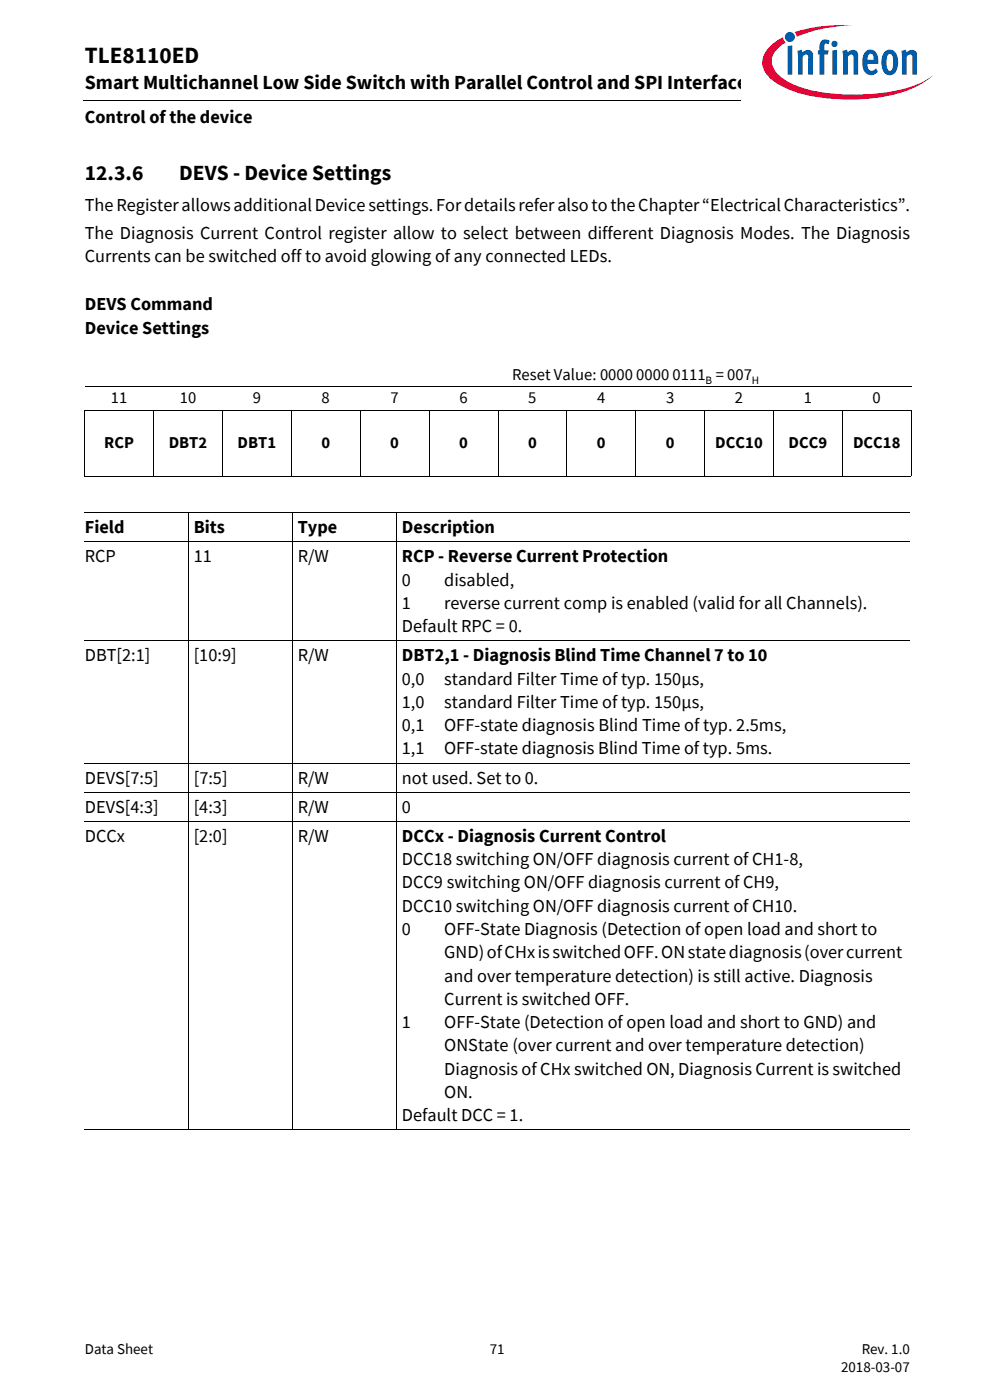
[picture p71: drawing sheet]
<svg xmlns="http://www.w3.org/2000/svg" width="210mm" height="297mm" viewBox="0 0 210 297" stroke-linecap="round" stroke-linejoin="round" font-family="sans-serif">
<defs><g id="words">
<text font-size="4.9" x="18" y="13.4">TLE8110ED</text>
<g font-size="4.6">
<text x="18" y="38.1">12.3.6</text>
<text x="38" y="38.1">DEVS - Device Settings</text>
</g>
<text font-size="4.2" x="18" y="19">Smart Multichannel Low Side Switch with Parallel Control and SPI Interface</text>
<g font-size="3.9">
<text x="18" y="26.2">Control of the device</text>
<text x="18" y="44.7">The Register allows additional Devicesettings. For details refer also to the Chapter “Electrical Characteristics”.</text>
<text x="18" y="50.7">The Diagnosis Current Control register allow to select between different Diagnosis Modes. The Diagnosis</text>
<text x="18" y="55.6">Currents can be switched off to avoid glowing of any connected LEDs.</text>
<text x="18" y="65.8">DEVS Command</text>
<text x="18" y="70.8">Device Settings</text>
<text x="18" y="113.1">Field</text>
<text x="41.1" y="113.1">Bits</text>
<text x="63.2" y="113.1">Type</text>
<text x="85.2" y="113.1">Description</text>
<text x="18" y="119.3">RCP</text>
<text x="41.1" y="119.3">11</text>
<text x="63.2" y="119.3">R/W</text>
<text x="85.2" y="119.3">RCP - Reverse Current Protection</text>
<text x="85.2" y="124.3">0</text>
<text x="94.2" y="124.3">disabled,</text>
<text x="85.2" y="129.2">1</text>
<text x="94.2" y="129.2">reverse current comp is enabled (valid for all Channels).</text>
<text x="85.2" y="134.1">Default RPC = 0.</text>
<text x="18" y="140.3">DBT[2:1]</text>
<text x="41.1" y="140.3">[10:9]</text>
<text x="63.2" y="140.3">R/W</text>
<text x="85.2" y="140.3">DBT2,1 - Diagnosis Blind Time Channel 7 to 10</text>
<text x="85.2" y="145.2">0,0</text>
<text x="94.2" y="145.2">standard Filter Time of typ. 150μs,</text>
<text x="85.2" y="150.2">1,0</text>
<text x="85.2" y="155.1">0,1</text>
<text x="94.2" y="155.1">OFF-state diagnosis Blind Time of typ. 2.5ms,</text>
<text x="94.2" y="150.2">standard Filter Time of typ. 150μs,</text>
<text x="85.2" y="160">1,1</text>
<text x="94.2" y="160">OFF-state diagnosis Blind Time of typ. 5ms.</text>
<text x="18" y="166.2">DEVS[7:5]</text>
<text x="41.1" y="166.2">[7:5]</text>
<text x="63.2" y="166.2">R/W</text>
<text x="85.2" y="166.2">not used. Set to 0.</text>
<text x="18" y="172.4">DEVS[4:3]</text>
<text x="41.1" y="172.4">[4:3]</text>
<text x="63.2" y="172.4">R/W</text>
<text x="85.2" y="172.4">0</text>
<text x="18" y="178.6">DCCx</text>
<text x="41.1" y="178.6">[2:0]</text>
<text x="63.2" y="178.6">R/W</text>
<text x="85.2" y="178.6">DCCx - Diagnosis Current Control</text>
<text x="85.2" y="183.5">DCC18 switching ON/OFF diagnosis current of CH1-8,</text>
<text x="85.2" y="188.4">DCC9 switching ON/OFF diagnosis current of CH9,</text>
<text x="85.2" y="193.4">DCC10 switching ON/OFF diagnosis current of CH10.</text>
<text x="85.2" y="198.3">0</text>
<text x="94.2" y="198.3">OFF-State Diagnosis (Detection of open load and short to</text>
<text x="94.2" y="203.3">GND) of CHx is switched OFF. ON state diagnosis (over current</text>
<text x="94.2" y="208.2">and over temperature detection) is still active. Diagnosis</text>
<text x="94.2" y="213.1">Current is switched OFF.</text>
<text x="85.2" y="218.1">1</text>
<text x="94.2" y="218.1">OFF-State (Detection of open load and short to GND) and</text>
<text x="94.2" y="223">ONState (over current and over temperature detection)</text>
<text x="94.2" y="228">Diagnosis of CHx switched ON, Diagnosis Current is switched</text>
<text x="94.2" y="232.9">ON.</text>
<text x="85.2" y="237.9">Default DCC = 1.</text>
</g>
<g font-size="3.5">
<text x="108.6" y="80.5">Reset Value: 0000 0000 0111 = 007</text>
<text x="23.5" y="85.5">11</text>
<text x="38.1" y="85.5">10</text>
<text x="53.6" y="85.5">9</text>
<text x="68.2" y="85.5">8</text>
<text x="82.8" y="85.5">7</text>
<text x="97.5" y="85.5">6</text>
<text x="112.1" y="85.5">5</text>
<text x="126.7" y="85.5">4</text>
<text x="141.3" y="85.5">3</text>
<text x="155.9" y="85.5">2</text>
<text x="170.5" y="85.5">1</text>
<text x="185.1" y="85.5">0</text>
<text x="22.1" y="95">RCP</text>
<text x="35.8" y="95">DBT2</text>
<text x="50.4" y="95">DBT1</text>
<text x="68.2" y="95">0</text>
<text x="82.8" y="95">0</text>
<text x="97.4" y="95">0</text>
<text x="112" y="95">0</text>
<text x="126.6" y="95">0</text>
<text x="141.2" y="95">0</text>
<text x="151.7" y="95">DCC10</text>
<text x="167.3" y="95">DCC9</text>
<text x="180.9" y="95">DCC18</text>
</g>
<g font-size="3.2">
<text x="18" y="287.3">Data Sheet</text>
<text x="103.9" y="287.3">71</text>
<text x="182.8" y="287.3">Rev. 1.0</text>
<text x="178.4" y="291.2">2018-03-07</text>
</g>
<g font-size="2.4">
<text x="149.7" y="81.4">B</text>
<text x="159.5" y="81.4">H</text>
</g>
</g></defs>
<path d="M17.7 21.3l.1 .1z" fill="#000"/>
<path d="M17.8 21.4h140.5" fill="none" stroke="#000" stroke-width=".21"/>
<path d="M157.3 5.1h42.7v21.5h-42.7z" fill="#fff"/>
<path d="M168.6 6.8l.4 1 1.4-.5a31.9 31.9 0 0 1 10.7-1.9 32.2 32.2 0 0 0-12.5 1.4zM163.4 9.8a4.3 4.3 0 0 0 0 6.9 21.8 21.8 0 0 0 11.7 4.1 38.5 38.5 0 0 0 18.7-2.1 14.3 14.3 0 0 0 4.2-2.8 18.4 18.4 0 0 1-8.8 3.5 40.4 40.4 0 0 1-20.2-1.2l-1.6-.7a6.4 6.4 0 0 1-3.7-4.4 5.1 5.1 0 0 1 2.9-4.1l-.3-.3-.2-.8-1 .5z" fill-rule="evenodd" fill="#e30034"/>
<path d="M166.5 7.8a1.06 1.06 0 0 0 2.1 0 1.06 1.06 0 0 0-2.1 0zM167.1 9.8v6h.9v-6.2zM169.1 10.8l.2 1.3v3.7h.9v-3.8l.7-.4h.3l.2 .3v3.9h1v-3.9a1.21 1.21 0 0 0-.8-1.3 1.21 1.21 0 0 0-1.4 .5l-.1-.6zM174.3 8.6a2.41 2.41 0 0 0-.5 2.1h-.3v.9h.3v4.2h1v-4.2h.8l.2-.9h-1v-.9a.49 .49 0 0 1 .3-.6 .49 .49 0 0 1 .6 .2l.3-.7a1.45 1.45 0 0 0-1.7-.1zM176.5 10.7v5.1h1v-5.2zM176.3 9.3a.7 .7 0 0 0 1.4 0 .7 .7 0 0 0-1.4 0zM178.7 10.8l.1 5h1v-3.8a.64 .64 0 0 1 .5-.5 .64 .64 0 0 1 .7 .4v3.9h1v-3.9a1.22 1.22 0 0 0-.8-1.3 1.22 1.22 0 0 0-1.4 .5l-.2-.6zM183.7 10.8a3.9 3.9 0 0 0-.1 4.7 1.76 1.76 0 0 0 2.6-.3l-.4-.7a.99 .99 0 0 1-1.6 .1l-.2-1.1h2.3v-.2a2.3 2.3 0 0 0-1.5-2.8h-.5zM184.2 11.7a.65 .65 0 0 1 .9-.2 .65 .65 0 0 1 .2 .9v.3h-1.3zM187.7 10.9a3.9 3.9 0 0 0 .1 4.8 1.68 1.68 0 0 0 2.6-1.5 3.8 3.8 0 0 0-.7-3.3 1.59 1.59 0 0 0-2 0zM188.4 11.6l.2-.1a.86 .86 0 0 1 .8 1.2v.7a1.26 1.26 0 0 1-.6 1.6 2.12 2.12 0 0 1-.7-2.3l.1-.9zM191.2 10.8l.1 5h1v-3.8l.7-.4h.3l.2 .3v3.9h1v-4.2a1.08 1.08 0 0 0-.6-1 1.08 1.08 0 0 0-1.3 .2l-.4 .3v-.6z" fill-rule="evenodd" fill="#005da9"/>
<g fill="none" stroke="#000" stroke-width=".21">
<path d="M17.9 87h175.4M18 82.1h175.3M18 87.1v13.9M32.6 87v14.1M47.2 87v14.1M61.8 87v14.1M76.4 87v14.1M91 87v14.1M105.6 87v14.1M120.2 87v14.1M134.8 87v14.1M149.4 87v14.1"/>
<path d="M164.1 87v14.1M178.7 87v14.1M193.3 87.1v13.9M17.9 101h175.4M18 108.8h175M18 115h175M40.1 108.7v131M62.1 108.7v131M84.2 108.7v131M18 136h175M18 161.9h175M18 168.1h175"/>
<path d="M18 174.2h175M18 239.7h175"/>
</g>
<use href="#words"/>
</svg>
